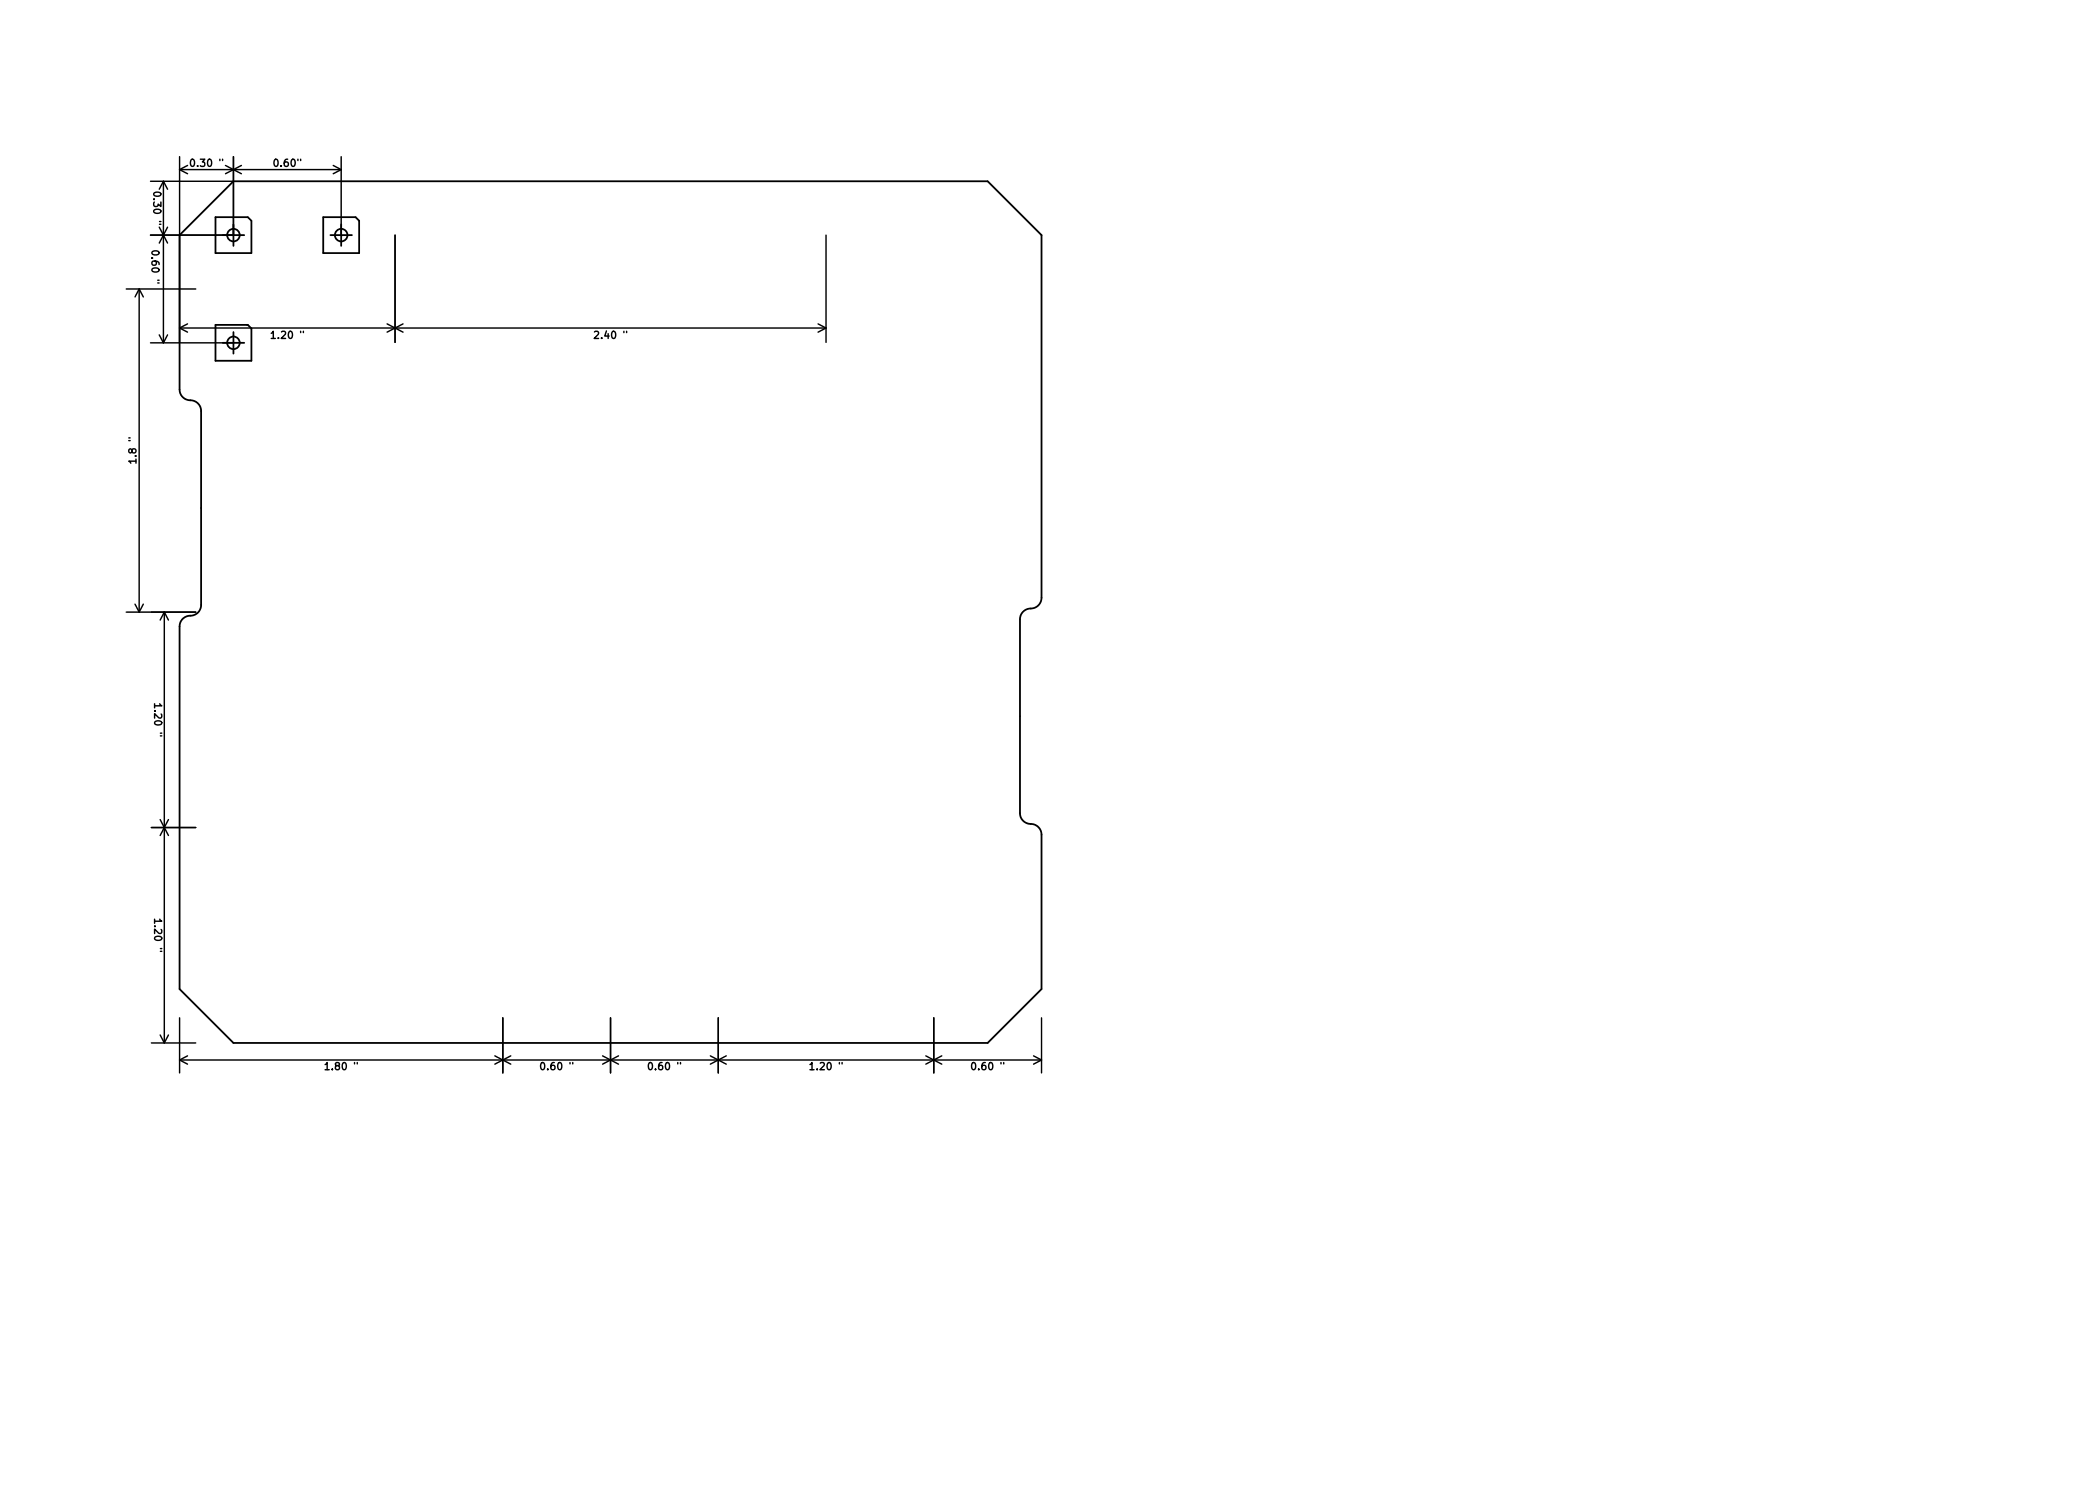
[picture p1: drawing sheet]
<svg xmlns="http://www.w3.org/2000/svg" width="297mm" height="210mm" viewBox="0 0 297 210" stroke-linecap="round" stroke-linejoin="round" font-family="sans-serif">
<defs><g id="words">
<g font-size="1.4">
<text x="27.3" y="23.6">0.30 &quot;</text>
<text x="38.9" y="23.6">0.60&quot;</text>
<text x="21.7" y="27.5" transform="rotate(90 21.7 27.5)">0.30 &quot;</text>
<text x="21.4" y="35.9" transform="rotate(90 21.4 35.9)">0.60 &quot;</text>
<text x="38.7" y="47.9">1.20 &quot;</text>
<text x="84.5" y="47.9">2.40 &quot;</text>
<text x="19.3" y="65.3" transform="rotate(-90 19.3 65.3)">1.8 &quot;</text>
<text x="21.8" y="99.9" transform="rotate(90 21.8 99.9)">1.20 &quot;</text>
<text x="21.8" y="130.4" transform="rotate(90 21.8 130.4)">1.20 &quot;</text>
<text x="46.4" y="151.4">1.80 &quot;</text>
<text x="76.8" y="151.4">0.60 &quot;</text>
<text x="92.1" y="151.4">0.60 &quot;</text>
<text x="114.9" y="151.4">1.20 &quot;</text>
<text x="137.8" y="151.4">0.60 &quot;</text>
</g>
</g></defs>
<g fill="none" stroke="#000" stroke-width=".25">
<path d="M30.5 30.7h4.6l.5 .5v4.6h-5.1zM31.5 33.3h3M33 25.6h106.7l7.6 7.7v51.3a1.66 1.66 0 0 1-1.9 1.6l-.8 .4-.2 .5-.1 .5v27.5a1.66 1.66 0 0 0 1.9 1.5l.8 .5 .3 .9v21.9l-7.6 7.7h-106.7l-7.6-7.7v-51.3a1.66 1.66 0 0 1 1.9-1.5l.8-.5 .3-.5v-.5v-27.4a1.66 1.66 0 0 0-1.9-1.6l-.7-.5-.4-.9v-21.9zM33 31.7v3.1M45.7 30.7h4.6l.5 .5v4.6h-5.1zM46.7 33.3h3.1M48.3 31.7v3.1M30.5 46h4.6l.5 .5v4.5h-5.1zM31.5 48.5h3M33 47v3"/>
<circle cx="33" cy="33.3" r=".89"/>
<circle cx="48.3" cy="33.3" r=".89"/>
<circle cx="33" cy="48.5" r=".89"/>
</g>
<g fill="none" stroke="#000" stroke-width=".2">
<path d="M21.3 25.6h11.7M22.5 32.1l1.2 2.3M22.6 31.7h.2M23.1 25.6v22.9M23.1 25.6l-.6 1.2M23.1 25.6l.6 1.2M23.7 32.1l-1.2 2.3M25.4 22.2v26.2M25.4 24h22.9M25.4 24l1.1 .6M26.5 23.4l-1.1 .6M31.5 22.5v.2"/>
<path d="M31.9 23.4l2.2 1.2M33 22.2v11.1h-11.7M34.1 23.4l-2.2 1.2M47.1 23.4l1.2 .6M48.3 22.2v11.1M48.3 24l-1.2 .6M55.9 33.3v15.1M116.8 33.3v15.1M17.9 40.9h9.8M19.7 40.9v45.7M19.7 40.9l.6 1.1M19.7 40.9l-.6 1.1"/>
<path d="M21.3 48.5h11.7M22.3 40h.2M22.5 47.4l.6 1.1M23.7 47.4l-.6 1.1M25.4 46.4h30.5M25.4 46.4l1.1 .6M26.5 45.8l-1.1 .6M42.9 46.9v.2M54.8 45.8l2.2 1.2M55.9 46.4h60.9M57 45.8l-2.2 1.2M88.6 46.9v.2"/>
<path d="M115.7 45.8l1.1 .6M116.8 46.4l-1.1 .6M17.9 86.6h9.8M19.1 85.5l.6 1.1M20.3 85.5l-.6 1.1M23.2 86.6v61M23.2 86.6l-.5 1.1M23.2 86.6l.6 1.1M21.4 117.1h6.3M22.7 116l1.1 2.2M22.7 104.1h.2M23.8 116l-1.1 2.2"/>
<path d="M22.7 134.6h.2M21.4 147.6h6.3M22.7 146.4l.5 1.2M23.8 146.4l-.6 1.2M25.4 150h121.9M25.4 144v7.8M25.4 150l1.1 .6M26.5 149.4l-1.1 .6M50.5 150.3v.2M70 149.4l2.2 1.2M71.1 144v7.8M72.2 149.4l-2.2 1.2"/>
<path d="M81 150.3v.2M85.2 149.4l2.3 1.2M86.4 144v7.8M87.5 149.4l-2.3 1.2M96.3 150.3v.2M100.5 149.4l2.2 1.2M101.6 144v7.8M102.7 149.4l-2.2 1.2M119.1 150.3v.2M131 149.4l2.2 1.2M132.1 144v7.8M133.2 149.4l-2.2 1.2"/>
<path d="M142 150.3v.2M146.2 149.4l1.1 .6M147.3 144v7.8M147.3 150l-1.1 .6"/>
</g>
<use href="#words"/>
</svg>
